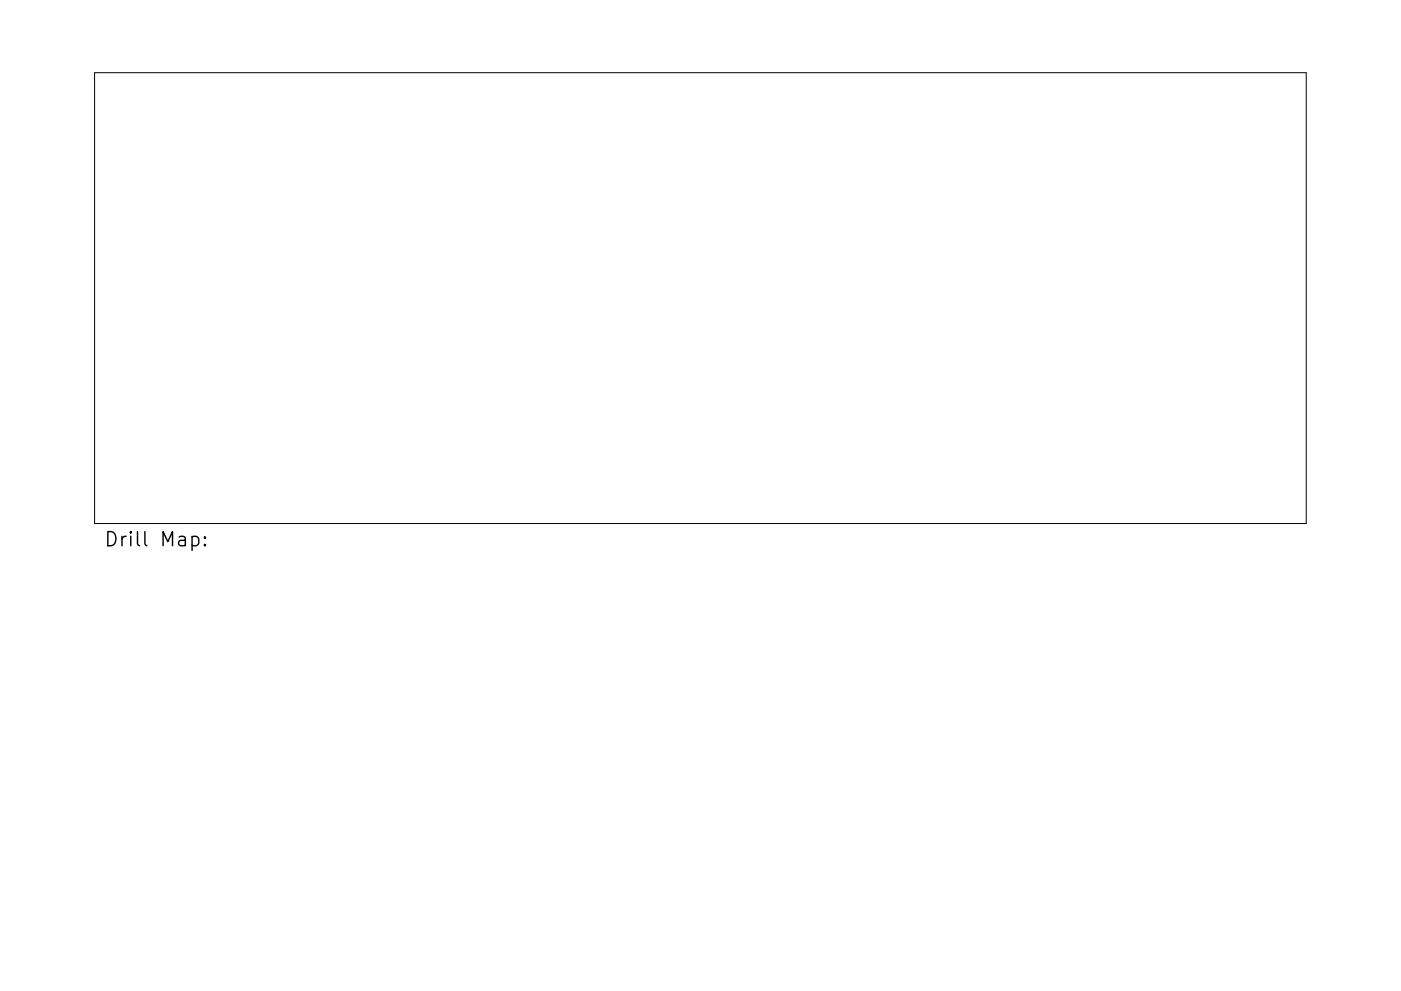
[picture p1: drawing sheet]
<svg xmlns="http://www.w3.org/2000/svg" width="297mm" height="210mm" viewBox="0 0 297 210" stroke-linecap="round" stroke-linejoin="round" font-family="sans-serif">
<defs><g id="words">
<text font-size="4.2" x="22" y="115.9">Drill Map:</text>
</g></defs>
<path d="M20.1 15.4h256.8v95.7h-256.8z" fill="none" stroke="#000" stroke-width=".21"/>
<path d="M40.7 113.9l.9-.1 .6 .6v.8l-.3 .4-.3 .2-.9-.2M43.4 115.5l.2 .1-.2 .2-.1-.2 .1-.1v.3M43.4 113.9l.2 .2-.2 .1-.1-.1 .1-.2v.3" fill="none" stroke="#000" stroke-width=".3"/>
<use href="#words"/>
</svg>
